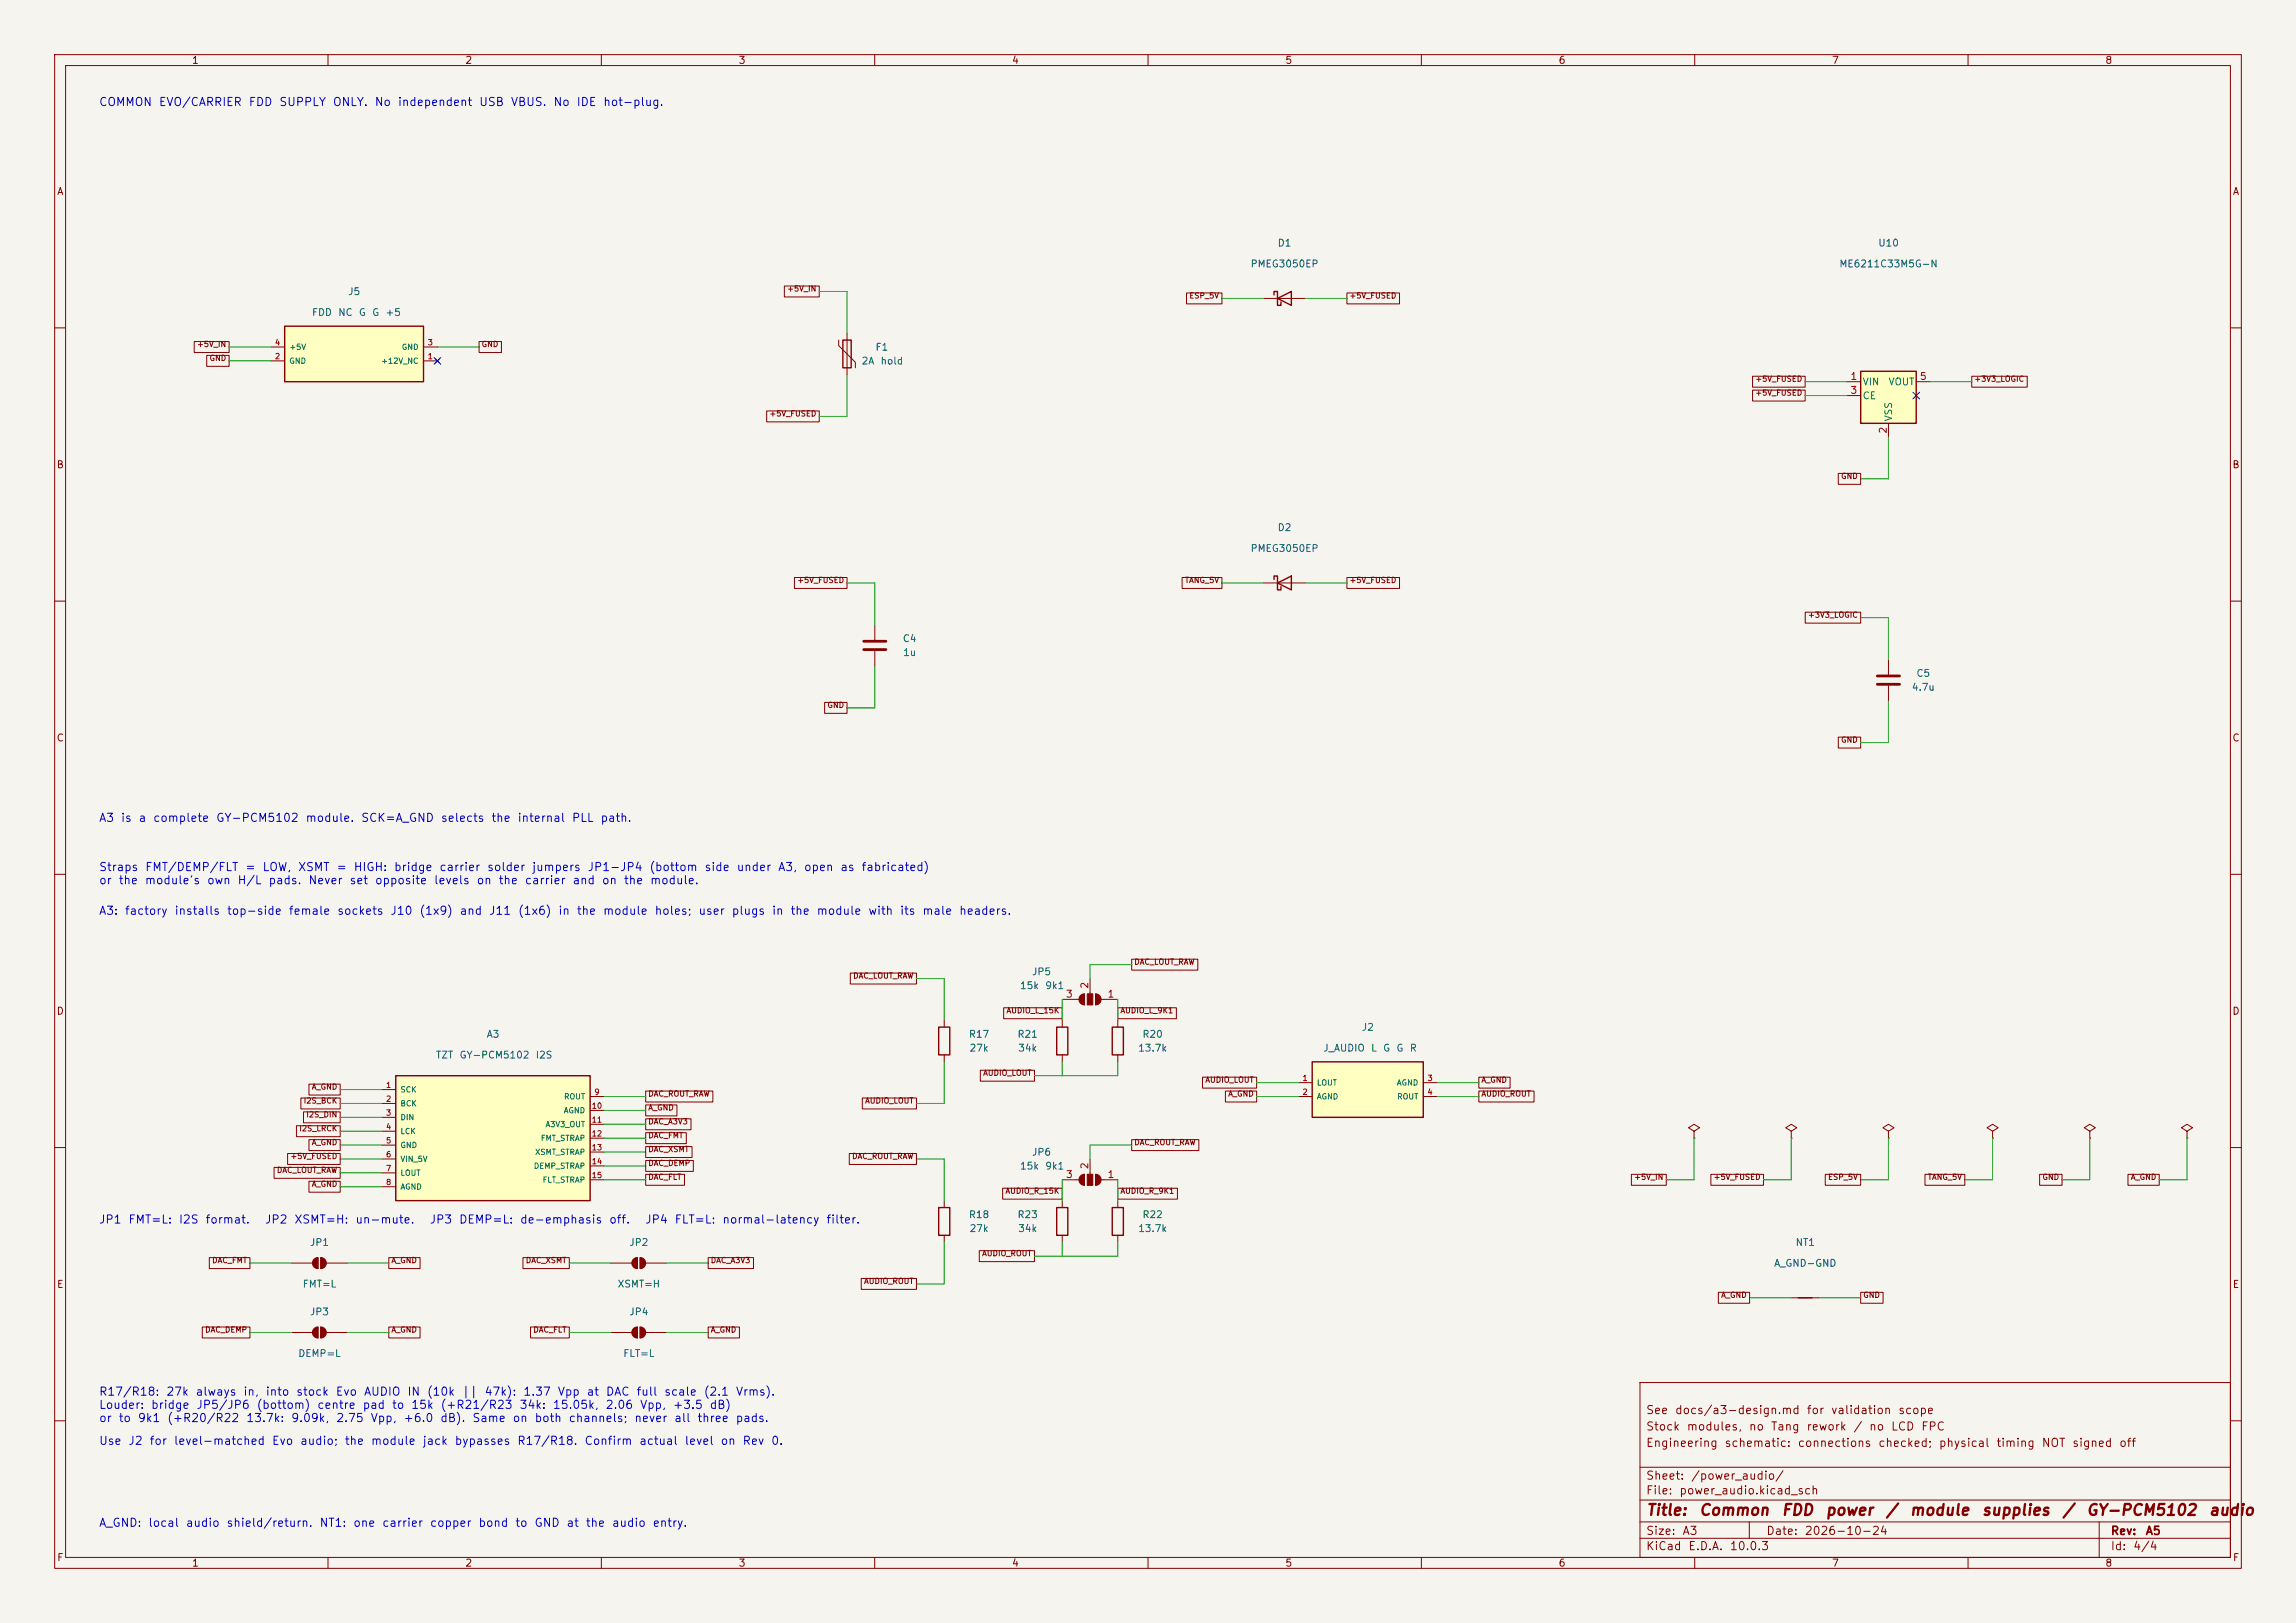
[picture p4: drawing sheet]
<svg xmlns="http://www.w3.org/2000/svg" width="420mm" height="297mm" viewBox="0 0 420 297" stroke-linecap="round" stroke-linejoin="round" font-family="sans-serif">
<defs><g id="words">
<g font-size="2" fill="#840000">
<text x="301" y="277.8">Title:</text>
<text x="310.7" y="277.8">Common</text>
<text x="325.7" y="277.8">FDD</text>
<text x="333.8" y="277.8">power</text>
<text x="344.8" y="277.8">/</text>
<text x="349.2" y="277.8">module</text>
<text x="362.4" y="277.8">supplies</text>
<text x="377.1" y="277.8">/</text>
<text x="381.5" y="277.8">GY-PCM5102</text>
<text x="403.9" y="277.8">audio</text>
</g>
<g font-size="1.5" fill="#0000c2">
<text x="18" y="19.8">COMMON</text>
<text x="28.9" y="19.8">EVO/CARRIER</text>
<text x="45.4" y="19.8">FDD</text>
<text x="51" y="19.8">SUPPLY</text>
<text x="60.8" y="19.8">ONLY.</text>
<text x="68.4" y="19.8">No</text>
<text x="72.7" y="19.8">independent</text>
<text x="87.5" y="19.8">USB</text>
<text x="93.3" y="19.8">VBUS.</text>
<text x="101.1" y="19.8">No</text>
<text x="105.4" y="19.8">IDE</text>
<text x="110.2" y="19.8">hot-plug.</text>
<text x="18" y="150.8">A3</text>
<text x="22" y="150.8">is</text>
<text x="25.2" y="150.8">a</text>
<text x="27.9" y="150.8">complete</text>
<text x="39.4" y="150.8">GY-PCM5102</text>
<text x="55.8" y="150.8">module.</text>
<text x="65.9" y="150.8">SCK=A_GND</text>
<text x="80.5" y="150.8">selects</text>
<text x="89.8" y="150.8">the</text>
<text x="94.6" y="150.8">internal</text>
<text x="104.5" y="150.8">PLL</text>
<text x="109.7" y="150.8">path.</text>
<text x="18" y="159.8">Straps</text>
<text x="26.4" y="159.8">FMT/DEMP/FLT</text>
<text x="44.7" y="159.8">=</text>
<text x="47.9" y="159.8">LOW,</text>
<text x="54.4" y="159.8">XSMT</text>
<text x="61.4" y="159.8">=</text>
<text x="64.6" y="159.8">HIGH:</text>
<text x="72" y="159.8">bridge</text>
<text x="80.3" y="159.8">carrier</text>
<text x="89" y="159.8">solder</text>
<text x="97.2" y="159.8">jumpers</text>
<text x="107.4" y="159.8">JP1-JP4</text>
<text x="118.7" y="159.8">(bottom</text>
<text x="128.8" y="159.8">side</text>
<text x="134.6" y="159.8">under</text>
<text x="142.2" y="159.8">A3,</text>
<text x="146.9" y="159.8">open</text>
<text x="153.6" y="159.8">as</text>
<text x="157.5" y="159.8">fabricated)</text>
<text x="18" y="162.2">or</text>
<text x="18" y="167.8">A3:</text>
<text x="21.6" y="162.2">the</text>
<text x="22.7" y="167.8">factory</text>
<text x="26.4" y="162.2">module's</text>
<text x="31.8" y="167.8">installs</text>
<text x="37.8" y="162.2">own</text>
<text x="41.4" y="167.8">top-side</text>
<text x="43.3" y="162.2">H/L</text>
<text x="49" y="162.2">pads.</text>
<text x="52.7" y="167.8">female</text>
<text x="56.3" y="162.2">Never</text>
<text x="61.6" y="167.8">sockets</text>
<text x="63.8" y="162.2">set</text>
<text x="68.5" y="162.2">opposite</text>
<text x="71.3" y="167.8">J10</text>
<text x="76.6" y="167.8">(1x9)</text>
<text x="79.3" y="162.2">levels</text>
<text x="84" y="167.8">and</text>
<text x="87.1" y="162.2">on</text>
<text x="89.3" y="167.8">J11</text>
<text x="91.1" y="162.2">the</text>
<text x="94.6" y="167.8">(1x6)</text>
<text x="95.9" y="162.2">carrier</text>
<text x="102" y="167.8">in</text>
<text x="104.6" y="162.2">and</text>
<text x="105.4" y="167.8">the</text>
<text x="110" y="162.2">on</text>
<text x="110.2" y="167.8">module</text>
<text x="114" y="162.2">the</text>
<text x="118.8" y="162.2">module.</text>
<text x="119.6" y="167.8">holes;</text>
<text x="127.6" y="167.8">user</text>
<text x="133.7" y="167.8">plugs</text>
<text x="141.1" y="167.8">in</text>
<text x="144.5" y="167.8">the</text>
<text x="149.3" y="167.8">module</text>
<text x="158.7" y="167.8">with</text>
<text x="164.5" y="167.8">its</text>
<text x="168.6" y="167.8">male</text>
<text x="175.3" y="167.8">headers.</text>
<text x="18" y="224.3">JP1</text>
<text x="23.4" y="224.3">FMT=L:</text>
<text x="32.6" y="224.3">I2S</text>
<text x="37.5" y="224.3">format.</text>
<text x="48.4" y="224.3">JP2</text>
<text x="53.7" y="224.3">XSMT=H:</text>
<text x="64.9" y="224.3">un-mute.</text>
<text x="78.5" y="224.3">JP3</text>
<text x="83.9" y="224.3">DEMP=L:</text>
<text x="95" y="224.3">de-emphasis</text>
<text x="111.3" y="224.3">off.</text>
<text x="117.9" y="224.3">JP4</text>
<text x="123.3" y="224.3">FLT=L:</text>
<text x="132" y="224.3">normal-latency</text>
<text x="151" y="224.3">filter.</text>
<text x="18" y="255.8">R17/R18:</text>
<text x="30.3" y="255.8">27k</text>
<text x="35.7" y="255.8">always</text>
<text x="44.4" y="255.8">in,</text>
<text x="48.5" y="255.8">into</text>
<text x="54.1" y="255.8">stock</text>
<text x="61.3" y="255.8">Evo</text>
<text x="66.5" y="255.8">AUDIO</text>
<text x="74.4" y="255.8">IN</text>
<text x="78" y="255.8">(10k</text>
<text x="84.4" y="255.8">||</text>
<text x="88.5" y="255.8">47k):</text>
<text x="95.6" y="255.8">1.37</text>
<text x="101.9" y="255.8">Vpp</text>
<text x="107.2" y="255.8">at</text>
<text x="110.7" y="255.8">DAC</text>
<text x="116.3" y="255.8">full</text>
<text x="121.4" y="255.8">scale</text>
<text x="128.6" y="255.8">(2.1</text>
<text x="134.5" y="255.8">Vrms).</text>
<text x="18" y="258.2">Louder:</text>
<text x="18" y="260.6">or</text>
<text x="21.6" y="260.6">to</text>
<text x="25.1" y="260.6">9k1</text>
<text x="27.5" y="258.2">bridge</text>
<text x="30.5" y="260.6">(+R20/R22</text>
<text x="35.8" y="258.2">JP5/JP6</text>
<text x="44.9" y="260.6">13.7k:</text>
<text x="46.8" y="258.2">(bottom)</text>
<text x="53.1" y="260.6">9.09k,</text>
<text x="57.9" y="258.2">centre</text>
<text x="61.4" y="260.6">2.75</text>
<text x="66.2" y="258.2">pad</text>
<text x="67.7" y="260.6">Vpp,</text>
<text x="71.6" y="258.2">to</text>
<text x="73.7" y="260.6">+6.0</text>
<text x="75.1" y="258.2">15k</text>
<text x="80.4" y="260.6">dB).</text>
<text x="80.5" y="258.2">(+R21/R23</text>
<text x="86.3" y="260.6">Same</text>
<text x="93.7" y="260.6">on</text>
<text x="94.9" y="258.2">34k:</text>
<text x="97.7" y="260.6">both</text>
<text x="101" y="258.2">15.05k,</text>
<text x="103.9" y="260.6">channels;</text>
<text x="110.7" y="258.2">2.06</text>
<text x="115.9" y="260.6">never</text>
<text x="117" y="258.2">Vpp,</text>
<text x="123" y="258.2">+3.5</text>
<text x="123.2" y="260.6">all</text>
<text x="127.4" y="260.6">three</text>
<text x="129.7" y="258.2">dB)</text>
<text x="134.5" y="260.6">pads.</text>
<text x="18" y="264.8">Use</text>
<text x="23.4" y="264.8">J2</text>
<text x="27.2" y="264.8">for</text>
<text x="31.7" y="264.8">level-matched</text>
<text x="49.6" y="264.8">Evo</text>
<text x="54.8" y="264.8">audio;</text>
<text x="62.9" y="264.8">the</text>
<text x="67.7" y="264.8">module</text>
<text x="77.2" y="264.8">jack</text>
<text x="83.1" y="264.8">bypasses</text>
<text x="94.5" y="264.8">R17/R18.</text>
<text x="106.8" y="264.8">Confirm</text>
<text x="116.8" y="264.8">actual</text>
<text x="125.1" y="264.8">level</text>
<text x="131.7" y="264.8">on</text>
<text x="135.7" y="264.8">Rev</text>
<text x="140.9" y="264.8">0.</text>
<text x="18" y="279.8">A_GND:</text>
<text x="27" y="279.8">local</text>
<text x="33.9" y="279.8">audio</text>
<text x="41.3" y="279.8">shield/return.</text>
<text x="58.3" y="279.8">NT1:</text>
<text x="64.5" y="279.8">one</text>
<text x="69.8" y="279.8">carrier</text>
<text x="78.5" y="279.8">copper</text>
<text x="87.4" y="279.8">bond</text>
<text x="94.1" y="279.8">to</text>
<text x="97.6" y="279.8">GND</text>
<text x="103.5" y="279.8">at</text>
<text x="107" y="279.8">the</text>
<text x="111.8" y="279.8">audio</text>
<text x="119.3" y="279.8">entry.</text>
</g>
<g font-size="1.5" fill="#840000">
<text x="301" y="262.1">Stock</text>
<text x="301" y="259.1">See</text>
<text x="306.3" y="259.1">docs/a3-design.md</text>
<text x="308.4" y="262.1">modules,</text>
<text x="319.8" y="262.1">no</text>
<text x="323.8" y="262.1">Tang</text>
<text x="330.3" y="262.1">rework</text>
<text x="330.4" y="259.1">for</text>
<text x="334.8" y="259.1">validation</text>
<text x="338.9" y="262.1">/</text>
<text x="341.8" y="262.1">no</text>
<text x="345.8" y="262.1">LCD</text>
<text x="347.1" y="259.1">scope</text>
<text x="351.3" y="262.1">FPC</text>
<text x="301" y="265.1">Engineering</text>
<text x="315.4" y="265.1">schematic:</text>
<text x="328.7" y="265.1">connections</text>
<text x="343.5" y="265.1">checked;</text>
<text x="354.5" y="265.1">physical</text>
<text x="365.1" y="265.1">timing</text>
<text x="373.4" y="265.1">NOT</text>
<text x="378.9" y="265.1">signed</text>
<text x="387.5" y="265.1">off</text>
<text x="301" y="273.8">File:</text>
<text x="301" y="271.1">Sheet:</text>
<text x="307.1" y="273.8">power_audio.kicad_sch</text>
<text x="309.2" y="271.1">/power_audio/</text>
<text x="301" y="281.2">Size:</text>
<text x="307.6" y="281.2">A3</text>
<text x="323" y="281.2">Date:</text>
<text x="330" y="281.2">2026-10-24</text>
<text x="386" y="281.2">Rev:</text>
<text x="392.4" y="281.2">A5</text>
<text x="301" y="284">KiCad</text>
<text x="308.7" y="284">E.D.A.</text>
<text x="316.3" y="284">10.0.3</text>
<text x="386" y="284">Id:</text>
<text x="390.1" y="284">4/4</text>
</g>
<g font-size="1.3" fill="#840000">
<text x="35" y="12">1</text>
<text x="85" y="12">2</text>
<text x="135" y="12">3</text>
<text x="185" y="12">4</text>
<text x="235" y="12">5</text>
<text x="285" y="12">6</text>
<text x="335" y="12">7</text>
<text x="385" y="12">8</text>
<text x="10.3" y="36">A</text>
<text x="408.3" y="36">A</text>
<text x="10.3" y="86">B</text>
<text x="408.2" y="86">B</text>
<text x="10.3" y="136">C</text>
<text x="408.2" y="136">C</text>
<text x="10.3" y="186">D</text>
<text x="408.2" y="186">D</text>
<text x="10.3" y="236">E</text>
<text x="408.3" y="236">E</text>
<text x="10.3" y="286">F</text>
<text x="35" y="287">1</text>
<text x="85" y="287">2</text>
<text x="135" y="287">3</text>
<text x="185" y="287">4</text>
<text x="235" y="287">5</text>
<text x="285" y="287">6</text>
<text x="335" y="287">7</text>
<text x="385" y="287">8</text>
<text x="408.3" y="286">F</text>
</g>
<g font-size="1.3" fill="#006464">
<text x="233.6" y="45.4">D1</text>
<text x="343.5" y="45.4">U10</text>
<text x="228.6" y="49.2">PMEG3050EP</text>
<text x="336.4" y="49.2">ME6211C33M5G-N</text>
<text x="57" y="58.1">FDD</text>
<text x="61.8" y="58.1">NC</text>
<text x="63.6" y="54.3">J5</text>
<text x="65.5" y="58.1">G</text>
<text x="68" y="58.1">G</text>
<text x="70.4" y="58.1">+5</text>
<text x="160" y="64.5">F1</text>
<text x="157.5" y="67">2A</text>
<text x="161" y="67">hold</text>
<text x="340.6" y="70.8">VIN</text>
<text x="345.3" y="70.8">VOUT</text>
<text x="340.6" y="73.4">CE</text>
<text x="346.4" y="77.2" transform="rotate(-90 346.4 77.2)">VSS</text>
<text x="228.6" y="101.3">PMEG3050EP</text>
<text x="233.6" y="97.5">D2</text>
<text x="165" y="117.8">C4</text>
<text x="165.1" y="120.4">1u</text>
<text x="350.4" y="124.2">C5</text>
<text x="349.6" y="126.7">4.7u</text>
<text x="188.7" y="178.8">JP5</text>
<text x="186.5" y="181.3">15k</text>
<text x="191.1" y="181.3">9k1</text>
<text x="88.9" y="190.2">A3</text>
<text x="177.1" y="190.2">R17</text>
<text x="186" y="190.2">R21</text>
<text x="208.9" y="190.2">R20</text>
<text x="249" y="188.9">J2</text>
<text x="79.6" y="194">TZT</text>
<text x="84" y="194">GY-PCM5102</text>
<text x="97.9" y="194">I2S</text>
<text x="177.2" y="192.7">27k</text>
<text x="186.1" y="192.7">34k</text>
<text x="208.1" y="192.7">13.7k</text>
<text x="242" y="192.7">J_AUDIO</text>
<text x="250.7" y="192.7">L</text>
<text x="252.9" y="192.7">G</text>
<text x="255.3" y="192.7">G</text>
<text x="257.8" y="192.7">R</text>
<text x="186.5" y="214.3">15k</text>
<text x="188.7" y="211.8">JP6</text>
<text x="191.1" y="214.3">9k1</text>
<text x="177.1" y="223.2">R18</text>
<text x="177.2" y="225.8">27k</text>
<text x="186" y="223.2">R23</text>
<text x="186.1" y="225.8">34k</text>
<text x="208.1" y="225.8">13.7k</text>
<text x="208.9" y="223.2">R22</text>
<text x="56.6" y="228.3">JP1</text>
<text x="115" y="228.3">JP2</text>
<text x="324.4" y="232.1">A_GND-GND</text>
<text x="328.3" y="228.3">NT1</text>
<text x="55.3" y="235.9">FMT=L</text>
<text x="112.9" y="235.9">XSMT=H</text>
<text x="56.6" y="241">JP3</text>
<text x="115" y="241">JP4</text>
<text x="54.4" y="248.6">DEMP=L</text>
<text x="113.9" y="248.6">FLT=L</text>
</g>
<g font-size="1.3" fill="#a90000">
<text x="338.4" y="69.8">1</text>
<text x="351.1" y="69.8">5</text>
<text x="338.4" y="72.4">3</text>
<text x="345.4" y="79.4" transform="rotate(-90 345.4 79.4)">2</text>
<text x="194.9" y="182.9">3</text>
<text x="199.4" y="181" transform="rotate(-90 199.4 181)">2</text>
<text x="202.5" y="182.9">1</text>
<text x="194.9" y="215.9">3</text>
<text x="199.4" y="214.1" transform="rotate(-90 199.4 214.1)">2</text>
<text x="202.5" y="215.9">1</text>
</g>
<g font-size="1" fill="#840000">
<text x="143.9" y="53.6">+5V_IN</text>
<text x="217.5" y="54.9">ESP_5V</text>
<text x="246.8" y="54.9">+5V_FUSED</text>
<text x="35.9" y="63.8">+5V_IN</text>
<text x="88" y="63.8">GND</text>
<text x="38.2" y="66.3">GND</text>
<text x="321" y="70.1">+5V_FUSED</text>
<text x="361.1" y="70.1">+3V3_LOGIC</text>
<text x="140.7" y="76.5">+5V_FUSED</text>
<text x="321" y="72.6">+5V_FUSED</text>
<text x="336.7" y="87.9">GND</text>
<text x="145.7" y="106.9">+5V_FUSED</text>
<text x="216.6" y="106.9">TANG_5V</text>
<text x="246.8" y="106.9">+5V_FUSED</text>
<text x="330.6" y="113.3">+3V3_LOGIC</text>
<text x="151.3" y="129.8">GND</text>
<text x="336.7" y="136.1">GND</text>
<text x="156" y="179.3">DAC_LOUT_RAW</text>
<text x="207.4" y="176.8">DAC_LOUT_RAW</text>
<text x="184" y="185.7">AUDIO_L_15K</text>
<text x="204.8" y="185.7">AUDIO_L_9K1</text>
<text x="179.7" y="197.1">AUDIO_LOUT</text>
<text x="55.5" y="202.2">I2S_BCK</text>
<text x="56.9" y="199.6">A_GND</text>
<text x="118.5" y="200.9">DAC_ROUT_RAW</text>
<text x="118.5" y="203.5">A_GND</text>
<text x="158.2" y="202.2">AUDIO_LOUT</text>
<text x="220.4" y="198.4">AUDIO_LOUT</text>
<text x="224.6" y="200.9">A_GND</text>
<text x="270.9" y="198.4">A_GND</text>
<text x="270.9" y="200.9">AUDIO_ROUT</text>
<text x="54.6" y="207.3">I2S_LRCK</text>
<text x="55.9" y="204.7">I2S_DIN</text>
<text x="56.9" y="209.8">A_GND</text>
<text x="118.5" y="206">DAC_A3V3</text>
<text x="118.5" y="208.5">DAC_FMT</text>
<text x="207.4" y="209.8">DAC_ROUT_RAW</text>
<text x="50.6" y="214.9">DAC_LOUT_RAW</text>
<text x="53" y="212.3">+5V_FUSED</text>
<text x="118.5" y="211.1">DAC_XSMT</text>
<text x="118.5" y="213.6">DAC_DEMP</text>
<text x="155.8" y="212.3">DAC_ROUT_RAW</text>
<text x="56.9" y="217.4">A_GND</text>
<text x="118.5" y="216.2">DAC_FLT</text>
<text x="183.8" y="218.7">AUDIO_R_15K</text>
<text x="204.8" y="218.7">AUDIO_R_9K1</text>
<text x="298.8" y="216.2">+5V_IN</text>
<text x="313.4" y="216.2">+5V_FUSED</text>
<text x="334.3" y="216.2">ESP_5V</text>
<text x="352.5" y="216.2">TANG_5V</text>
<text x="373.5" y="216.2">GND</text>
<text x="389.7" y="216.2">A_GND</text>
<text x="38.7" y="231.4">DAC_FMT</text>
<text x="71.5" y="231.4">A_GND</text>
<text x="96.1" y="231.4">DAC_XSMT</text>
<text x="129.9" y="231.4">DAC_A3V3</text>
<text x="179.6" y="230.1">AUDIO_ROUT</text>
<text x="158" y="235.2">AUDIO_ROUT</text>
<text x="314.7" y="237.7">A_GND</text>
<text x="340.7" y="237.7">GND</text>
<text x="37.4" y="244.1">DAC_DEMP</text>
<text x="71.5" y="244.1">A_GND</text>
<text x="97.5" y="244.1">DAC_FLT</text>
<text x="129.9" y="244.1">A_GND</text>
</g>
<g font-size="1" fill="#a90000">
<text x="50.2" y="66">2</text>
<text x="50.2" y="63.4">4</text>
<text x="78.1" y="66">1</text>
<text x="78.1" y="63.4">3</text>
<text x="70.5" y="199.3">1</text>
<text x="70.5" y="201.9">2</text>
<text x="108.1" y="203.1">10</text>
<text x="108.6" y="200.6">9</text>
<text x="238.2" y="198">1</text>
<text x="238.2" y="200.6">2</text>
<text x="261" y="198">3</text>
<text x="261" y="200.6">4</text>
<text x="70.5" y="204.4">3</text>
<text x="70.5" y="206.9">4</text>
<text x="70.5" y="209.5">5</text>
<text x="108.1" y="205.7">11</text>
<text x="108.1" y="208.2">12</text>
<text x="70.5" y="212">6</text>
<text x="70.5" y="214.6">7</text>
<text x="108.1" y="210.7">13</text>
<text x="108.1" y="213.3">14</text>
<text x="108.1" y="215.8">15</text>
<text x="70.5" y="217.1">8</text>
</g>
<g font-size="1" fill="#006464">
<text x="52.8" y="64.3">+5V</text>
<text x="73.4" y="64.3">GND</text>
<text x="52.8" y="66.8">GND</text>
<text x="69.6" y="66.8">+12V_NC</text>
<text x="73.2" y="200.2">SCK</text>
<text x="73.2" y="202.7">BCK</text>
<text x="103" y="204">AGND</text>
<text x="103.1" y="201.4">ROUT</text>
<text x="240.8" y="198.9">LOUT</text>
<text x="240.8" y="201.4">AGND</text>
<text x="255.4" y="198.9">AGND</text>
<text x="255.5" y="201.4">ROUT</text>
<text x="73.2" y="205.2">DIN</text>
<text x="73.2" y="207.8">LCK</text>
<text x="98.8" y="209">FMT_STRAP</text>
<text x="99.7" y="206.5">A3V3_OUT</text>
<text x="73.2" y="210.3">GND</text>
<text x="73.2" y="212.9">VIN_5V</text>
<text x="73.2" y="215.4">LOUT</text>
<text x="97.5" y="214.1">DEMP_STRAP</text>
<text x="97.8" y="211.6">XSMT_STRAP</text>
<text x="73.2" y="217.9">AGND</text>
<text x="99.2" y="216.7">FLT_STRAP</text>
</g>
</g></defs>
<path d="M0 0h420v297h-420z" fill="#f5f4ef" stroke="#f5f4ef" stroke-width=".18"/>
<g fill="none" stroke="#840000" stroke-width=".18">
<path d="M10 10h400v277h-400zM12 12h396v273h-396zM60 10v2M110 10v2M160 10v2M210 10v2M260 10v2M310 10v2M360 10v2M10 60h2M153.4 62.2v1l3.1 3.1v1M154.9 61v7.6"/>
<path d="M408 60h2M10 110h2M408 110h2M10 160h2M408 160h2M10 210h2M408 210h2M53.3 243.8h3.8M58.2 242.8v2.1M58.7 242.8v2.1M59.7 243.8h3.8M300 253h108v32h-108z"/>
<path d="M10 260h2M300 278.5h108M300 274.5h108M300 268.5h108M320 278.5v3M384 278.5v6.5M408 260h2M60 285v2M110 285v2M160 285v2M210 285v2M260 285v2"/>
<path d="M300 281.5h108M310 285v2M360 285v2"/>
</g>
<g fill="#840000" stroke="#840000" stroke-width=".18">
<path d="M57.4 243.1l.8-.3v2.1a1.02 1.02 0 0 1-1-.7 1.02 1.02 0 0 1 .2-1.1z"/>
<path d="M58.7 242.8a1.02 1.02 0 0 1 1 1 1.02 1.02 0 0 1-1 1.1z"/>
</g>
<path d="M154.2 62.2h1.5v5.1h-1.5z" fill="none" stroke="#840000" stroke-width=".25"/>
<path d="M240 194.3h20.3v10.2h-20.3z" fill="#ffffc2"/>
<path d="M233 54v-.7h.7v2.6h.6v-.7M233.7 54.6l2.5-1.3v2.6zM233 106v-.6h.7v2.6h.6v-.7M233.7 106.7l2.5-1.3v2.6zM240 194.3h20.3v10.2h-20.3z" fill="none" stroke="#840000" stroke-width=".25"/>
<g fill="none" stroke="#840000" stroke-width=".18">
<path d="M231.1 54.6h7.7M231.1 106.7h7.7M345.4 120.7v2.7M345.4 125.5v2.8M237.5 198.1h2.5M260.3 198.1h2.6M237.5 200.7h2.5M260.3 200.7h2.6M53.3 231.1h3.8M58.2 230.1v2.1M58.7 230.1v2.1M59.7 231.1h3.8"/>
<path d="M111.8 231.1h3.8M116.6 230.1v2.1M117.1 230.1v2.1M118.1 231.1h3.8M111.8 243.8h3.8M116.6 242.8v2.1M117.1 242.8v2.1M118.1 243.8h3.8"/>
</g>
<g fill="#840000" stroke="#840000" stroke-width=".18">
<path d="M115.9 243.1l.7-.3v2.1a1.02 1.02 0 0 1-.9-.7 1.02 1.02 0 0 1 .2-1.1z"/>
<path d="M117.1 242.8a1.02 1.02 0 0 1 1 1 1.02 1.02 0 0 1-1 1.1z"/>
<path d="M57.4 230.4l.8-.3v2.1a1.02 1.02 0 0 1-1-.7 1.02 1.02 0 0 1 .2-1.1z"/>
<path d="M58.7 230.1a1.02 1.02 0 0 1 1 1 1.02 1.02 0 0 1-1 1.1z"/>
<path d="M115.9 230.4l.7-.3v2.1a1.02 1.02 0 0 1-.9-.7 1.02 1.02 0 0 1 .2-1.1z"/>
<path d="M117.1 230.1a1.02 1.02 0 0 1 1 1 1.02 1.02 0 0 1-1 1.1z"/>
</g>
<path d="M343.4 123.7h4.1M343.4 125.2h4.1" fill="none" stroke="#840000" stroke-width=".51"/>
<path d="M52.1 59.7h25.4v10.2h-25.4z" fill="#ffffc2"/>
<path d="M52.1 59.7h25.4v10.2h-25.4z" fill="none" stroke="#840000" stroke-width=".25"/>
<path d="M49.5 66h2.6M49.5 63.5h2.6M77.5 66h2.5M77.5 63.5h2.5M79.6 65.7l.8 .7M80.4 65.7l-.8 .7" fill="none" stroke="#840000" stroke-width=".18"/>
<path d="M340.4 67.9h10.1v9.6h-10.1z" fill="#ffffc2"/>
<path d="M340.4 67.9h10.1v9.6h-10.1zM171.7 188h2v5h-2zM193.3 188h2v5h-2zM203.5 188h2v5h-2zM171.7 221h2v5.1h-2zM193.3 221h2v5.1h-2zM203.5 221h2v5.1h-2zM328.9 237.5h2.6" fill="none" stroke="#840000" stroke-width=".25"/>
<g fill="none" stroke="#840000" stroke-width=".18">
<path d="M337.8 69.9h2.6M337.8 72.4h2.6M345.4 77.5v2.5M350.5 69.9h2.6M160 114.3v2.8M160 119.1v2.8M199.4 179.1v2.8M172.7 186.7v1.3M172.7 193v1.3M194.3 182.9h3.1M194.3 186.7v1.3M194.3 193v1.3"/>
<path d="M198.4 181.9v2M200.4 181.9v2M201.4 182.9h3.1M204.5 186.7v1.3M204.5 193v1.3M172.7 219.7v1.3M194.3 219.7v1.3M194.3 215.9h3.1M198.4 214.9v2M199.4 212.1v2.8M200.4 214.9v2M201.4 215.9h3.1"/>
<path d="M204.5 219.7v1.3M309.9 207l1-.6-1-.7-1 .7 1 .6v1.3M309.9 208.3h.1M327.7 207l1-.6-1-.7-1.1 .7 1.1 .6v1.3M327.7 208.3h.1M345.4 207l1.1-.6-1.1-.7-1 .7 1 .6v1.3M345.4 208.3h.1M364.5 207l1-.6-1-.7-1 .7 1 .6v1.3M364.5 208.3h.1M382.3 207l1-.6-1-.7-1 .7 1 .6v1.3M382.3 208.3h.1M400 207l1.1-.6-1.1-.7-1 .7 1 .6v1.3"/>
<path d="M400 208.3h.1M172.7 226.1v1.2M194.3 226.1v1.2M204.5 226.1v1.2M327.7 237.5h5"/>
</g>
<path d="M158 117.3h4.1M158 118.9h4.1" fill="none" stroke="#840000" stroke-width=".51"/>
<g fill="#840000" stroke="#840000" stroke-width=".18">
<path d="M200.4 181.9a1.02 1.02 0 0 1 1 1 1.02 1.02 0 0 1-1 1z"/>
<path d="M198.9 181.9h1v2h-1z"/>
<path d="M197.7 182.2l.7-.3v2a1.02 1.02 0 0 1-1-.6 1.02 1.02 0 0 1 .3-1.1z"/>
<path d="M200.4 214.9a1.02 1.02 0 0 1 1 1 1.02 1.02 0 0 1-1 1z"/>
<path d="M198.9 214.9h1v2h-1z"/>
<path d="M197.7 215.2l.7-.3v2a1.02 1.02 0 0 1-1-.6 1.02 1.02 0 0 1 .3-1.1z"/>
</g>
<path d="M72.4 196.9h35.5v22.8h-35.5z" fill="#ffffc2"/>
<path d="M72.4 196.9h35.5v22.8h-35.5z" fill="none" stroke="#840000" stroke-width=".25"/>
<g fill="none" stroke="#840000" stroke-width=".18">
<path d="M143.5 52.3h6.4v2h-6.4zM217 53.6h6.5v2h-6.5zM246.4 53.6h9.6v2h-9.6zM35.5 62.5h6.4v2h-6.4zM37.8 65h4.1v2h-4.1zM87.6 62.5h4.1v2h-4.1zM140.2 75.2h9.7v2h-9.7zM320.6 71.4h9.6v2h-9.6zM320.6 68.8h9.6v2.1h-9.6zM360.7 68.8h10.1v2.1h-10.1zM336.3 86.6h4.1v2h-4.1zM145.3 105.7h9.6v2h-9.6z"/>
<path d="M216.2 105.7h7.3v2h-7.3zM246.4 105.7h9.6v2h-9.6zM330.2 112h10.2v2h-10.2zM150.8 128.5h4.1v2h-4.1zM336.3 134.9h4.1v2h-4.1zM155.5 178.1h12.1v2h-12.1zM207 175.5h12.1v2h-12.1zM56.5 198.4h5.7v2h-5.7zM69.8 199.4h2.6M118.1 199.7h12.3v2h-12.3zM179.3 195.8h9.9v2.1h-9.9zM183.6 184.4h10.7v2h-10.7z"/>
<path d="M204.5 184.4h10.7v2h-10.7zM220 197.1h9.9v2h-9.9zM224.2 199.7h5.7v2h-5.7zM270.5 197.1h5.7v2h-5.7zM270.5 199.7h10.1v2h-10.1zM50.1 213.6h12.1v2h-12.1zM52.6 211.1h9.6v2h-9.6zM54.2 206h8v2h-8zM55 200.9h7.2v2h-7.2zM55.5 203.5h6.7v2h-6.7zM56.5 208.5h5.7v2.1h-5.7zM56.5 216.2h5.7v2h-5.7z"/>
<path d="M69.8 201.9h2.6M69.8 204.5h2.6M69.8 207h2.6M69.8 209.6h2.6M69.8 212.1h2.6M69.8 214.6h2.6M69.8 217.2h2.6M107.9 200.7h2.6M107.9 203.2h2.6M107.9 205.7h2.6M107.9 208.3h2.6M107.9 210.8h2.6"/>
<path d="M107.9 213.4h2.6M107.9 215.9h2.6M118.1 202.2h5.7v2h-5.7zM118.1 204.7h8.3v2h-8.3zM118.1 207.3h7.4v2h-7.4zM118.1 209.8h8.5v2h-8.5zM118.1 214.9h7.1v2h-7.1zM118.1 212.4h8.7v2h-8.7zM155.4 211.1h12.2v2h-12.2zM157.7 200.9h9.9v2h-9.9zM183.4 217.4h10.9v2h-10.9zM204.5 217.4h10.9v2h-10.9z"/>
<path d="M207 208.5h12.3v2.1h-12.3zM298.4 214.9h6.4v2h-6.4zM313 214.9h9.6v2h-9.6zM333.9 214.9h6.5v2h-6.5zM352.1 214.9h7.3v2h-7.3zM373.1 214.9h4.1v2h-4.1zM389.3 214.9h5.7v2h-5.7zM38.3 230.1h7.4v2h-7.4zM71.1 230.1h5.7v2h-5.7zM95.7 230.1h8.4v2h-8.4zM129.5 230.1h8.3v2h-8.3zM157.5 233.9h10.1v2.1h-10.1z"/>
<path d="M179.1 228.9h10.1v2h-10.1zM314.3 236.5h5.7v2h-5.7zM340.4 236.5h4.1v2h-4.1zM37 242.8h8.7v2h-8.7zM71.1 242.8h5.7v2h-5.7zM97 242.8h7.1v2h-7.1zM129.5 242.8h5.8v2h-5.8z"/>
</g>
<g fill="none" stroke="#009600" stroke-width=".18">
<path d="M149.9 53.3h5v7.7M223.5 54.6h7.6M238.8 54.6h7.6M41.9 66h7.6M41.9 63.5h7.6M80 63.5h7.6M154.9 68.6v7.6h-5M330.2 69.9h7.6M330.2 72.4h7.6M353.1 69.9h7.6M345.4 80v7.6h-5M154.9 106.7h5.1v7.6"/>
<path d="M223.5 106.7h7.6M238.8 106.7h7.6M340.4 113h5v7.7M160 121.9v7.6h-5.1M345.4 128.3v7.6h-5M167.6 179.1h5.1v7.6M207 176.5h-7.6v2.6M62.2 199.4h7.6M172.7 194.3v7.6h-5.1M194.3 182.9v3.8M194.3 194.3v2.6M204.5 182.9v3.8"/>
<path d="M204.5 194.3v2.6h-15.3M229.9 198.1h7.6M262.9 198.1h7.6M62.2 209.6h7.6M62.2 214.6h7.6M62.2 217.2h7.6M62.2 201.9h7.6M62.2 204.5h7.6M62.2 207h7.6M62.2 212.1h7.6M110.5 200.7h7.6M110.5 215.9h7.6"/>
<path d="M110.5 203.2h7.6M110.5 205.7h7.6M110.5 208.3h7.6M110.5 210.8h7.6M110.5 213.4h7.6M167.6 212.1h5.1v7.6M194.3 215.9v3.8M204.5 215.9v3.8M207 209.6h-7.6v2.5M229.9 200.7h7.6M262.9 200.7h7.6M309.9 208.3v7.6h-5.1"/>
<path d="M327.7 208.3v7.6h-5.1M345.4 208.3v7.6h-5M364.5 208.3v7.6h-5.1M382.3 208.3v7.6h-5.1M400 208.3v7.6h-5M45.7 231.1h7.6M63.5 231.1h7.6M104.1 231.1h7.7M121.9 231.1h7.6M172.7 227.3v7.6h-5.1M194.3 227.3v2.6M204.5 227.3v2.6h-15.3"/>
<path d="M320 237.5h7.7M332.7 237.5h7.7M45.7 243.8h7.6M63.5 243.8h7.6M104.1 243.8h7.7M121.9 243.8h7.6"/>
</g>
<path d="M79.4 65.4l1.2 1.2M80.6 65.4l-1.2 1.2M349.9 71.8l1.2 1.2M351.1 71.8l-1.2 1.2" fill="none" stroke="#000084" stroke-width=".18"/>
<use href="#words"/>
</svg>
